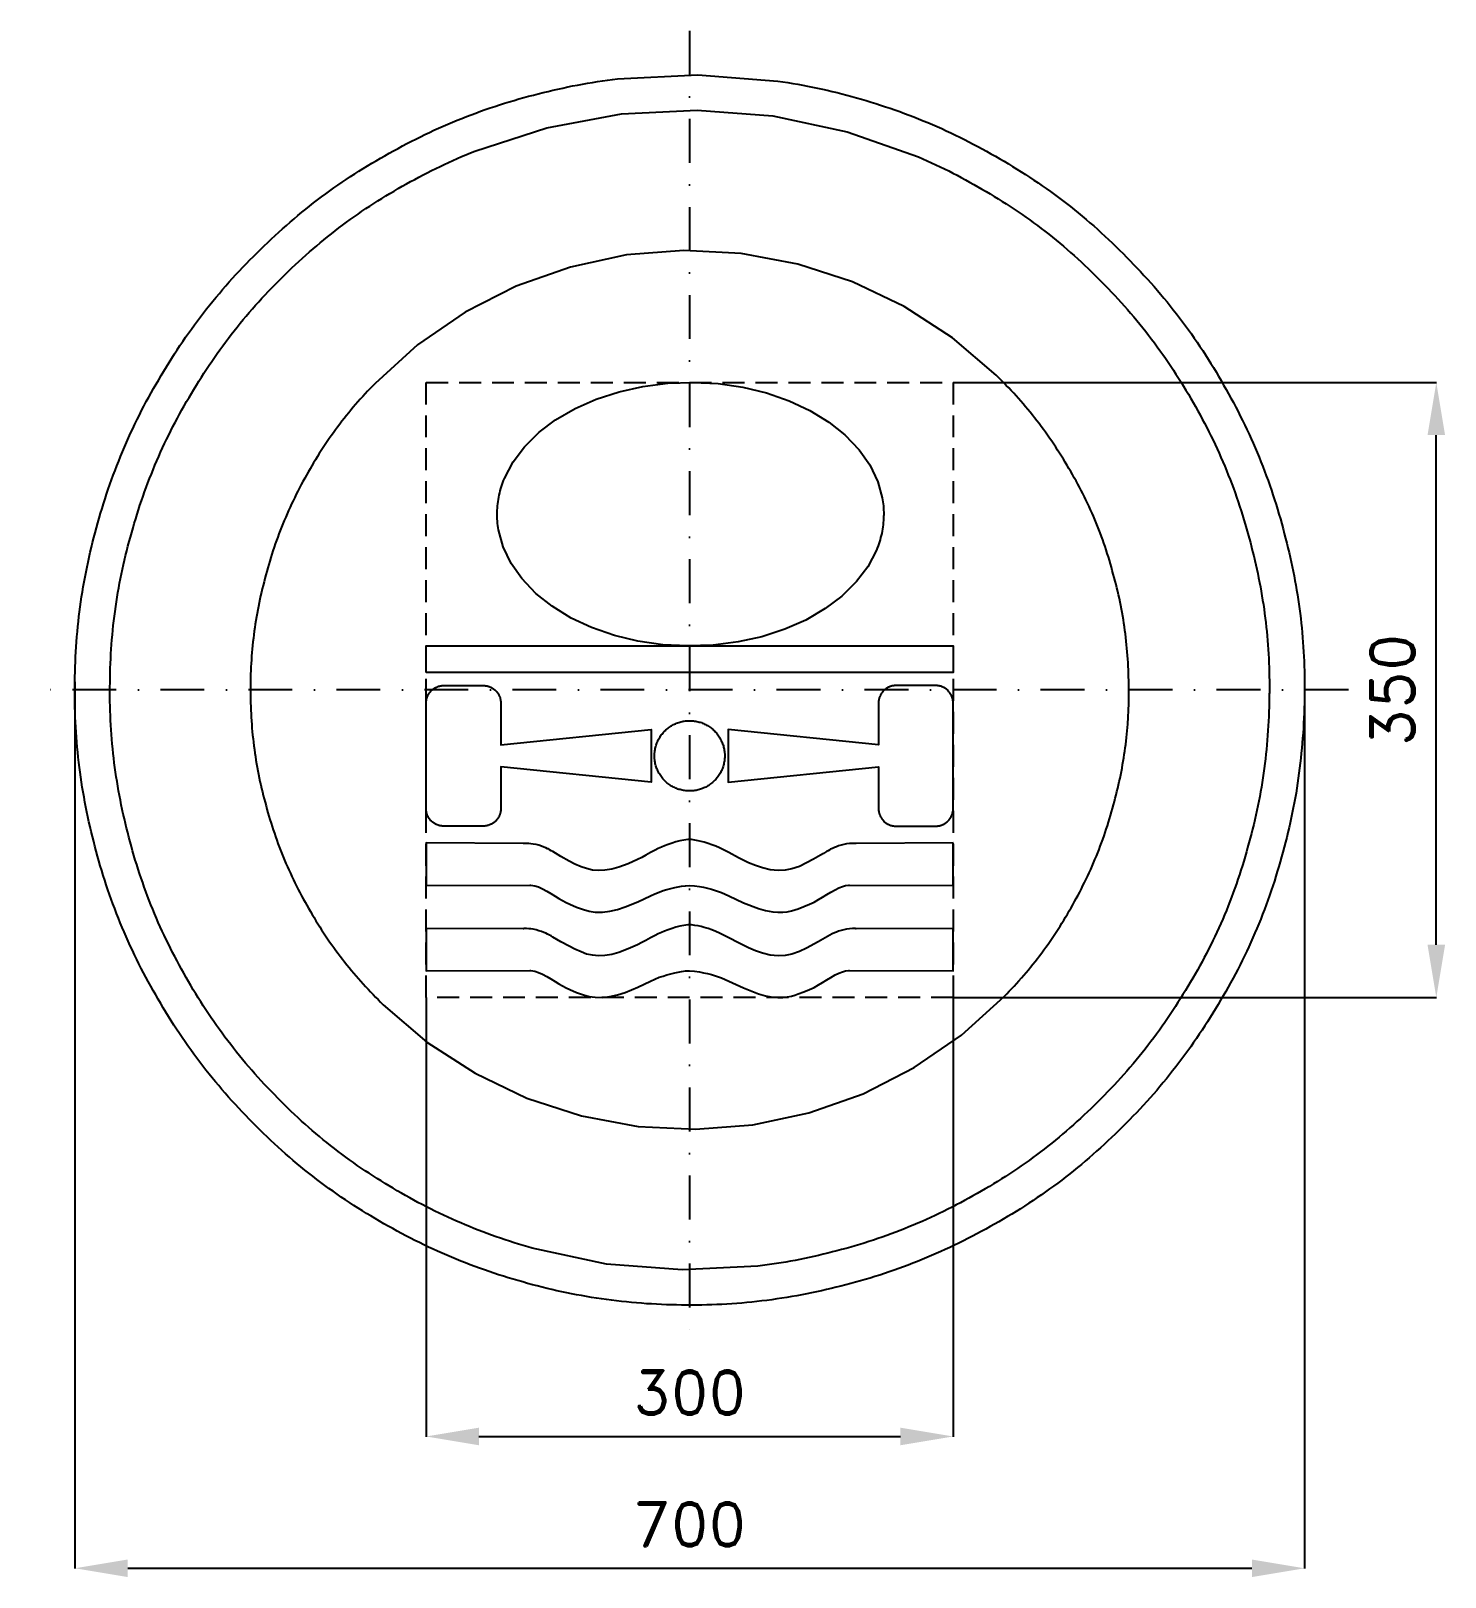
# Model space of a CAD drawing. Header units: millimetres. Extents: x -375 to 430, y -505 to 375.
import ezdxf

# ---------------------------------------------------------------- set-up
doc = ezdxf.new("R2010")
doc.units = ezdxf.units.MM
doc.header["$LTSCALE"] = 5
doc.linetypes.add('ČERCHOVANÁX2', pattern=[2, 1, -0.5, 0, -0.5])
doc.linetypes.add('ČÁRKOVANÁX2', pattern=[1.5, 1, -0.5])
doc.layers.add('Kóty', color=2, linetype='Continuous')
doc.layers.add('Značka', color=7, linetype='Continuous')
doc.styles.get("Standard").update_dxf_attribs({"font": 'romand.shx', "height": 25})
doc.dimstyles.get("Standard").update_dxf_attribs({"dimtxt": 25, "dimasz": 30, "dimexe": 0.18, "dimexo": 0.0625, "dimgap": 12.5, "dimtad": 1, "dimdec": 0, "dimzin": 0, "dimdsep": 46, "dimtxsty": 'Standard', "dimcen": 0.09, "dimadec": 0, "dimazin": 0, "dimtfac": 1, "dimtdec": 0, "dimtofl": 0, "dimtmove": 0, "dimatfit": 3, "dimfxl": 1, "dimtolj": 1, "dimtzin": 0, "dimarcsym": 0})

msp = doc.modelspace()

# ---------------------------------------------------------------- blocks, each defined once
blk = doc.blocks.new('*D2')
at = {"layer": 'Defpoints', "color": 0, "transparency": 16777216}
for p in [(-349.92, 4.7), (350.05, 0.12), (350.05, -499.82)]:
    blk.add_point(p, dxfattribs=at)
at = {"layer": 'Kóty', "color": 0, "lineweight": -2, "transparency": 16777216}
for p, q in [((-349.92, 4.64), (-349.92, -500)), ((350.05, 0.06), (350.05, -500)), ((-319.92, -499.82), (320.05, -499.82))]:
    blk.add_line(p, q, dxfattribs=at)
at = {"layer": 'Kóty', "color": 0, "transparency": 16777216}
for points in [[(-319.92, -494.82), (-319.92, -504.82), (-349.92, -499.82)], [(320.05, -494.82), (320.05, -504.82), (350.05, -499.82)]]:
    blk.add_solid(points, dxfattribs=at)
at = {"layer": 'Kóty', "color": 0, "transparency": 16777216, "insert": (0.06, -474.82), "char_height": 25, "attachment_point": 5}
blk.add_mtext('\\A1;700', dxfattribs=at)
blk = doc.blocks.new('*D3')
at = {"layer": 'Defpoints', "color": 0, "transparency": 16777216}
for p in [(150, 175), (425.04, 175), (150, -175)]:
    blk.add_point(p, dxfattribs=at)
at = {"layer": 'Kóty', "color": 0, "lineweight": -2, "transparency": 16777216}
for p, q in [((150.06, 175), (425.22, 175)), ((425.04, -145), (425.04, 145)), ((150.06, -175), (425.22, -175))]:
    blk.add_line(p, q, dxfattribs=at)
at = {"layer": 'Kóty', "color": 0, "transparency": 16777216}
for points in [[(420.04, 145), (430.04, 145), (425.04, 175)], [(420.04, -145), (430.04, -145), (425.04, -175)]]:
    blk.add_solid(points, dxfattribs=at)
at = {"layer": 'Kóty', "color": 0, "transparency": 16777216, "insert": (400.04, 0), "char_height": 25, "attachment_point": 5, "rotation": 90}
blk.add_mtext('\\A1;350', dxfattribs=at)
blk = doc.blocks.new('*D4')
at = {"layer": 'Defpoints', "color": 0, "transparency": 16777216}
for p in [(-150, -175), (150, -175), (150, -424.82)]:
    blk.add_point(p, dxfattribs=at)
at = {"layer": 'Kóty', "color": 0, "lineweight": -2, "transparency": 16777216}
for p, q in [((-150, -175.06), (-150, -425)), ((150, -175.06), (150, -425)), ((-120, -424.82), (120, -424.82))]:
    blk.add_line(p, q, dxfattribs=at)
at = {"layer": 'Kóty', "color": 0, "transparency": 16777216}
for points in [[(-120, -419.82), (-120, -429.82), (-150, -424.82)], [(120, -419.82), (120, -429.82), (150, -424.82)]]:
    blk.add_solid(points, dxfattribs=at)
at = {"layer": 'Kóty', "color": 0, "transparency": 16777216, "insert": (0, -399.82), "char_height": 25, "attachment_point": 5}
blk.add_mtext('\\A1;300', dxfattribs=at)

# ---------------------------------------------------------------- dimensions: what is measured, and where the dimension line sits
at = {"layer": 'Kóty'}
dim = msp.add_linear_dim(base=(425.04, 175), p1=(150, -175), p2=(150, 175), angle=90, dimstyle='Standard', dxfattribs=at)
dim.commit()
dim.dimension.update_dxf_attribs({"geometry": '*D3', "text_midpoint": (400.04, 0)})
for base, p1, p2, picture, middle in [((350.05, -499.82), (-349.92, 4.7), (350.05, 0.12), '*D2', (0.06, -474.82)), ((150, -424.82), (-150, -175), (150, -175), '*D4', (0, -399.82))]:
    dim = msp.add_linear_dim(base=base, p1=p1, p2=p2, dimstyle='Standard', dxfattribs=at)
    dim.commit()
    dim.dimension.update_dxf_attribs({"geometry": picture, "text_midpoint": middle})

# ---------------------------------------------------------------- linework, layer by layer
at = {"layer": 'Značka', "color": 6, "linetype": 'ČERCHOVANÁX2', "lineweight": 25, "ltscale": 5}
for p, q in [((0, 375), (0, -375)), ((375, 0), (-375, 0))]:
    msp.add_line(p, q, dxfattribs=at)
at = {"layer": 'Značka', "color": 5}
for points in [[(350, 0, -0.001601), (349.99, -2.3), (349.97, -4.6, -0.03217), (346.49, -50.2, -0.035729), (336.86, -95, -0.036679), (321.83, -138.3, -0.034743), (300.79, -179, -0.034021), (274.96, -216.8, -0.034461), (244.23, -250.7, -0.034568), (209.51, -280.6, -0.034426), (171.02, -305.4, -0.03443), (129.75, -325.2, -0.034436), (86.15, -339.2, -0.034403), (41.16, -347.7, -0.034423), (-4.58, -350, -0.03444), (-50.24, -346.5, -0.034449), (-95, -336.9, -0.034466), (-138.22, -321.7, -0.034381), (-178.95, -300.8, -0.034408), (-216.78, -275, -0.034468), (-250.71, -244.2, -0.034408), (-280.56, -209.5, -0.03441), (-305.37, -171, -0.034426), (-325.22, -129.8, -0.034407), (-339.23, -86.2, -0.03442), (-347.72, -41.2, -0.034412), (-349.97, 4.6, -0.034413), (-346.53, 50.2, -0.034426), (-336.86, 95, -0.03441), (-321.72, 138.2, -0.034392), (-300.79, 179, -0.03442), (-274.98, 216.8, -0.034413), (-244.23, 250.7, -0.034435), (-209.5, 280.6, -0.034388), (-171.02, 305.4, -0.034447), (-129.75, 325.2, -0.034437), (-86.15, 339.2, -0.034402), (-41.16, 347.7), (4.58, 350), (50.24, 346.5, -0.034448), (95, 336.9, -0.034389), (138.22, 321.7, -0.034386), (178.95, 300.8, -0.034378), (216.77, 275, -0.03441), (250.71, 244.2, -0.034411), (280.57, 209.5, -0.034477), (305.37, 171, -0.034443), (325.2, 129.8, -0.034086), (339.23, 86.2, -0.032779), (347.51, 43.4, -0.034262), (350, 0)], [(110.45, 100, -0.002508), (110.45, 99.5), (110.44, 99, -0.047227), (109.31, 89.1, -0.048695), (106.32, 79.6), (101.46, 70.1), (94.99, 61.7), (86.63, 53.3), (77.21, 46.3), (66.05, 39.7), (54.2, 34.6), (41.05, 30.3), (27.53, 27.3), (13.33, 25.5), (-0.99, 25), (-15.26, 25.7), (-29.41, 27.8), (-42.8, 31), (-55.79, 35.5), (-67.42, 40.9), (-78.34, 47.7), (-87.49, 54.9), (-95.52, 63.4), (-101.64, 72), (-106.16, 81.5), (-108.81, 91.1, -0.050757), (-109.54, 101, -0.050709), (-108.43, 110.9, -0.047107), (-105.42, 120.4), (-100.52, 129.8), (-94.08, 138.3), (-85.73, 146.7), (-76.3, 153.7), (-65.14, 160.2), (-53.29, 165.4), (-40.14, 169.7), (-26.62, 172.7), (-12.42, 174.5), (1.89, 175), (16.17, 174.3), (30.31, 172.2), (43.7, 169), (56.7, 164.5), (68.33, 159.1), (79.25, 152.3), (88.4, 145.1), (96.43, 136.6), (102.54, 128), (107.07, 118.5), (109.65, 109.4, -0.050378), (110.45, 100)]]:
    msp.add_lwpolyline(points, format="xyb", dxfattribs=at)
at = {"layer": 'Značka', "color": 1}
for points in [[(330, 0, -0.001695), (329.99, -2.2), (329.97, -4.3, -0.03217), (326.69, -47.3, -0.035726), (317.61, -89.6, -0.036664), (303.44, -130.4, -0.034751), (283.6, -168.7, -0.034018), (259.25, -204.4, -0.03446), (230.27, -236.4, -0.034573), (197.54, -264.5, -0.034452), (161.25, -287.9, -0.034372), (122.33, -306.6, -0.034434), (81.23, -319.8, -0.034419), (38.8, -327.9), (-4.32, -330), (-47.37, -326.7), (-89.58, -317.6, -0.034449), (-130.32, -303.3, -0.034463), (-168.73, -283.6, -0.034408), (-204.39, -259.3, -0.034405), (-236.38, -230.3, -0.034408), (-264.53, -197.5, -0.034408), (-287.92, -161.2, -0.034447), (-306.64, -122.3, -0.034431), (-319.85, -81.2, -0.034408), (-327.85, -38.8, -0.034415), (-329.97, 4.3, -0.034411), (-326.73, 47.4, -0.034417), (-317.61, 89.6, -0.03442), (-303.33, 130.3, -0.034408), (-283.6, 168.7, -0.034423), (-259.27, 204.4, -0.034409), (-230.27, 236.4, -0.034406), (-197.53, 264.5, -0.034449), (-161.25, 287.9, -0.03439), (-122.34, 306.6), (-81.23, 319.8), (-38.8, 327.9), (4.32, 330), (47.37, 326.7), (89.58, 317.6), (130.32, 303.3, -0.034388), (168.73, 283.6, -0.034451), (204.39, 259.3, -0.034418), (236.38, 230.3, -0.034407), (264.53, 197.5, -0.034474), (287.92, 161.2, -0.034442), (306.62, 122.3, -0.034075), (319.85, 81.2, -0.032805), (327.65, 40.9, -0.034264), (330, 0)], [(250, 0), (249.99, 1.6), (249.98, 3.3, 0.032169), (247.49, 35.9, 0.035735), (240.61, 67.9, 0.036679), (229.88, 98.8, 0.03473), (214.85, 127.8, 0.034036), (196.4, 154.8, 0.034444), (174.45, 179.1), (149.65, 200.4), (122.16, 218.1), (92.68, 232.3), (61.54, 242.3), (29.4, 248.4), (-3.27, 250), (-35.89, 247.5), (-67.86, 240.6), (-98.73, 229.8), (-127.82, 214.9), (-154.84, 196.4), (-179.08, 174.4, 0.034398), (-200.4, 149.6, 0.034393), (-218.12, 122.2, 0.034407), (-232.3, 92.7, 0.034427), (-242.31, 61.5, 0.034409), (-248.37, 29.4, 0.03442), (-249.98, -3.3, 0.034428), (-247.52, -35.9, 0.03443), (-240.61, -67.9, 0.034438), (-229.8, -98.7, 0.034395), (-214.85, -127.8, 0.034408), (-196.41, -154.8, 0.034385), (-174.45, -179.1), (-149.65, -200.4), (-122.16, -218.1), (-92.68, -232.3), (-61.54, -242.3), (-29.4, -248.4), (3.27, -250), (35.89, -247.5), (67.86, -240.6), (98.73, -229.8), (127.82, -214.9), (154.84, -196.4), (179.08, -174.4, 0.034397), (200.4, -149.6, 0.034505), (218.12, -122.2, 0.034401), (232.29, -92.7, 0.034083), (242.31, -61.5, 0.032811), (248.22, -31, 0.034279), (250, 0)]]:
    msp.add_lwpolyline(points, format="xyb", dxfattribs=at)
at = {"layer": 'Značka', "color": 6, "linetype": 'ČÁRKOVANÁX2', "ltscale": 2.5}
msp.add_lwpolyline([(150, -175), (-150, -175), (-150, 175), (150, 175), (150, -175)], dxfattribs=at)
at = {"layer": 'Značka', "color": 5}
for points in [[(-150, 10), (-150, 25), (150, 25), (150, 10), (-150, 10)], [(-150, -67.5), (-150, -7.5), (-150, -7.4), (-150, -7.2), (-150, -7.2), (-149.99, -7.1), (-149.98, -6.8), (-149.96, -6.6), (-149.93, -6.3), (-149.88, -5.9), (-149.83, -5.6), (-149.76, -5.3), (-149.68, -5), (-149.59, -4.7), (-149.49, -4.3), (-149.39, -4), (-149.27, -3.7), (-149.14, -3.4), (-149, -3.1), (-148.85, -2.8), (-148.69, -2.6), (-148.53, -2.3), (-148.35, -2), (-148.17, -1.7), (-147.98, -1.5), (-147.78, -1.2), (-147.57, -1), (-147.35, -0.7), (-147.12, -0.5), (-146.88, -0.2), (-146.64, 0), (-146.4, 0.2), (-146.14, 0.4), (-145.88, 0.6), (-145.61, 0.8), (-145.34, 1), (-145.06, 1.1), (-144.77, 1.3), (-144.48, 1.4), (-144.19, 1.6), (-143.89, 1.7), (-143.59, 1.8), (-143.28, 2), (-142.97, 2.1), (-142.65, 2.1), (-142.34, 2.2), (-142.08, 2.3), (-141.82, 2.3), (-141.56, 2.4), (-141.29, 2.4), (-141.03, 2.5), (-140.77, 2.5), (-140.56, 2.5), (-140.35, 2.5), (-140.29, 2.5), (-140.24, 2.5), (-140.12, 2.5), (-140, 2.5), (-117.51, 2.5), (-117.37, 2.5), (-117.24, 2.5), (-117.18, 2.5), (-117.11, 2.5), (-116.85, 2.5), (-116.59, 2.5), (-116.27, 2.4), (-115.94, 2.4), (-115.62, 2.3), (-115.3, 2.3), (-114.98, 2.2), (-114.67, 2.1), (-114.35, 2), (-114.04, 1.9), (-113.74, 1.8), (-113.44, 1.6), (-113.14, 1.5), (-112.85, 1.4), (-112.56, 1.2), (-112.28, 1), (-112, 0.9), (-111.73, 0.7), (-111.47, 0.5), (-111.21, 0.3), (-110.96, 0.1), (-110.72, -0.2), (-110.48, -0.4), (-110.25, -0.6), (-110.03, -0.9), (-109.82, -1.1), (-109.61, -1.4), (-109.41, -1.6), (-109.22, -1.9), (-109.05, -2.2), (-108.88, -2.4), (-108.72, -2.7), (-108.57, -3), (-108.42, -3.3), (-108.29, -3.6), (-108.17, -3.9), (-108.06, -4.2), (-107.95, -4.5), (-107.86, -4.8), (-107.78, -5.2), (-107.72, -5.4), (-107.67, -5.7), (-107.62, -5.9), (-107.59, -6.2), (-107.55, -6.5), (-107.53, -6.7), (-107.52, -6.9), (-107.51, -7.2), (-107.51, -7.2), (-107.51, -7.3), (-107.51, -7.4), (-107.51, -7.5), (-107.51, -31.2), (-21.92, -22.5), (-21.92, -52.5), (-107.51, -43.7), (-107.51, -67.5), (-107.51, -67.6), (-107.51, -67.8), (-107.51, -67.8), (-107.51, -67.9), (-107.53, -68.2), (-107.55, -68.4), (-107.58, -68.7), (-107.63, -69.1), (-107.68, -69.4), (-107.75, -69.7), (-107.83, -70), (-107.92, -70.3), (-108.01, -70.7), (-108.12, -71), (-108.24, -71.3), (-108.36, -71.6), (-108.5, -71.9), (-108.65, -72.2), (-108.81, -72.4), (-108.98, -72.7), (-109.16, -73), (-109.34, -73.3), (-109.53, -73.5), (-109.73, -73.8), (-109.94, -74), (-110.16, -74.3), (-110.39, -74.5), (-110.62, -74.8), (-110.86, -75), (-111.11, -75.2), (-111.36, -75.4), (-111.63, -75.6), (-111.89, -75.8), (-112.17, -76), (-112.45, -76.1), (-112.73, -76.3), (-113.02, -76.4), (-113.32, -76.6), (-113.62, -76.7), (-113.92, -76.8), (-114.23, -77), (-114.54, -77.1), (-114.85, -77.1), (-115.17, -77.2), (-115.43, -77.3), (-115.69, -77.3), (-115.95, -77.4), (-116.21, -77.4), (-116.48, -77.5), (-116.74, -77.5), (-116.95, -77.5), (-117.16, -77.5), (-117.21, -77.5), (-117.27, -77.5), (-117.39, -77.5), (-117.51, -77.5), (-140, -77.5), (-140.13, -77.5), (-140.26, -77.5), (-140.33, -77.5), (-140.39, -77.5), (-140.66, -77.5), (-140.92, -77.5), (-141.24, -77.4), (-141.57, -77.4), (-141.89, -77.3), (-142.21, -77.3), (-142.53, -77.2), (-142.84, -77.1), (-143.15, -77), (-143.46, -76.9), (-143.77, -76.8), (-144.07, -76.6), (-144.37, -76.5), (-144.66, -76.4), (-144.94, -76.2), (-145.23, -76), (-145.5, -75.9), (-145.77, -75.7), (-146.04, -75.5), (-146.3, -75.3), (-146.55, -75.1), (-146.79, -74.8), (-147.03, -74.6), (-147.25, -74.4), (-147.48, -74.1), (-147.69, -73.9), (-147.9, -73.6), (-148.09, -73.4), (-148.28, -73.1), (-148.46, -72.8), (-148.63, -72.6), (-148.79, -72.3), (-148.94, -72), (-149.08, -71.7), (-149.22, -71.4), (-149.34, -71.1), (-149.45, -70.8), (-149.55, -70.5), (-149.64, -70.2), (-149.72, -69.8), (-149.78, -69.6), (-149.84, -69.3), (-149.88, -69.1), (-149.92, -68.8), (-149.95, -68.5), (-149.98, -68.3), (-149.99, -68.1), (-150, -67.8), (-150, -67.8), (-150, -67.7), (-150, -67.6), (-150, -67.5)], [(150, -67.5), (150, -7.5), (150, -7.4), (150, -7.2), (150, -7.2), (149.99, -7.1), (149.98, -6.8), (149.96, -6.6), (149.93, -6.3), (149.88, -5.9), (149.83, -5.6), (149.76, -5.3), (149.68, -5), (149.59, -4.7), (149.49, -4.3), (149.39, -4), (149.27, -3.7), (149.14, -3.4), (149, -3.1), (148.85, -2.8), (148.69, -2.6), (148.53, -2.3), (148.35, -2), (148.17, -1.7), (147.98, -1.5), (147.78, -1.2), (147.57, -1), (147.35, -0.7), (147.12, -0.5), (146.88, -0.2), (146.64, 0), (146.4, 0.2), (146.14, 0.4), (145.88, 0.6), (145.61, 0.8), (145.34, 1), (145.06, 1.1), (144.77, 1.3), (144.48, 1.4), (144.19, 1.6), (143.89, 1.7), (143.59, 1.8), (143.28, 2), (142.97, 2.1), (142.65, 2.1), (142.34, 2.2), (142.08, 2.3), (141.82, 2.3), (141.56, 2.4), (141.29, 2.4), (141.03, 2.5), (140.77, 2.5), (140.56, 2.5), (140.35, 2.5), (140.29, 2.5), (140.24, 2.5), (140.12, 2.5), (140, 2.5), (117.51, 2.5), (117.37, 2.5), (117.24, 2.5), (117.18, 2.5), (117.11, 2.5), (116.85, 2.5), (116.59, 2.5), (116.27, 2.4), (115.94, 2.4), (115.62, 2.3), (115.3, 2.3), (114.98, 2.2), (114.67, 2.1), (114.35, 2), (114.04, 1.9), (113.74, 1.8), (113.44, 1.6), (113.14, 1.5), (112.85, 1.4), (112.56, 1.2), (112.28, 1), (112, 0.9), (111.73, 0.7), (111.47, 0.5), (111.21, 0.3), (110.96, 0.1), (110.72, -0.2), (110.48, -0.4), (110.25, -0.6), (110.03, -0.9), (109.82, -1.1), (109.61, -1.4), (109.41, -1.6), (109.22, -1.9), (109.05, -2.2), (108.88, -2.4), (108.72, -2.7), (108.57, -3), (108.42, -3.3), (108.29, -3.6), (108.17, -3.9), (108.06, -4.2), (107.95, -4.5), (107.86, -4.8), (107.78, -5.2), (107.72, -5.4), (107.67, -5.7), (107.62, -5.9), (107.59, -6.2), (107.55, -6.5), (107.53, -6.7), (107.52, -6.9), (107.51, -7.2), (107.51, -7.2), (107.51, -7.3), (107.51, -7.4), (107.51, -7.5), (107.51, -31.2), (21.92, -22.5), (21.92, -52.5), (107.51, -43.7), (107.51, -67.5), (107.51, -67.6), (107.51, -67.8), (107.51, -67.8), (107.51, -67.9), (107.53, -68.2), (107.55, -68.4), (107.58, -68.7), (107.63, -69.1), (107.68, -69.4), (107.75, -69.7), (107.83, -70), (107.92, -70.3), (108.01, -70.7), (108.12, -71), (108.24, -71.3), (108.36, -71.6), (108.5, -71.9), (108.65, -72.2), (108.81, -72.4), (108.98, -72.7), (109.16, -73), (109.34, -73.3), (109.53, -73.5), (109.73, -73.8), (109.94, -74), (110.16, -74.3), (110.39, -74.5), (110.62, -74.8), (110.86, -75), (111.11, -75.2), (111.36, -75.4), (111.63, -75.6), (111.89, -75.8), (112.17, -76), (112.45, -76.1), (112.73, -76.3), (113.02, -76.4), (113.32, -76.6), (113.62, -76.7), (113.92, -76.8), (114.23, -77), (114.54, -77.1), (114.85, -77.1), (115.17, -77.2), (115.43, -77.3), (115.69, -77.3), (115.95, -77.4), (116.21, -77.4), (116.48, -77.5), (116.74, -77.5), (116.95, -77.5), (117.16, -77.5), (117.21, -77.5), (117.27, -77.5), (117.39, -77.5), (117.51, -77.5), (140, -77.5), (140.13, -77.5), (140.26, -77.5), (140.33, -77.5), (140.39, -77.5), (140.66, -77.5), (140.92, -77.5), (141.24, -77.4), (141.57, -77.4), (141.89, -77.3), (142.21, -77.3), (142.53, -77.2), (142.84, -77.1), (143.15, -77), (143.46, -76.9), (143.77, -76.8), (144.07, -76.6), (144.37, -76.5), (144.66, -76.4), (144.94, -76.2), (145.23, -76), (145.5, -75.9), (145.77, -75.7), (146.04, -75.5), (146.3, -75.3), (146.55, -75.1), (146.79, -74.8), (147.03, -74.6), (147.25, -74.4), (147.48, -74.1), (147.69, -73.9), (147.9, -73.6), (148.09, -73.4), (148.28, -73.1), (148.46, -72.8), (148.63, -72.6), (148.79, -72.3), (148.94, -72), (149.08, -71.7), (149.22, -71.4), (149.34, -71.1), (149.45, -70.8), (149.55, -70.5), (149.64, -70.2), (149.72, -69.8), (149.78, -69.6), (149.84, -69.3), (149.88, -69.1), (149.92, -68.8), (149.95, -68.5), (149.98, -68.3), (149.99, -68.1), (150, -67.8), (150, -67.8), (150, -67.7), (150, -67.6), (150, -67.5)], [(19.97, -37.5), (19.97, -37.6), (19.97, -37.8), (19.97, -37.9), (19.96, -38), (19.95, -38.5), (19.91, -39.1), (19.85, -39.7), (19.77, -40.4), (19.67, -41), (19.54, -41.7), (19.39, -42.3), (19.22, -42.9), (19.04, -43.6), (18.84, -44.2), (18.61, -44.8), (18.36, -45.4), (18.09, -46), (17.8, -46.6), (17.49, -47.2), (17.16, -47.7), (16.82, -48.3), (16.46, -48.8), (16.08, -49.4), (15.68, -49.9), (15.27, -50.4), (14.84, -50.9), (14.39, -51.4), (13.93, -51.8), (13.45, -52.3), (12.97, -52.7), (12.46, -53.1), (11.95, -53.5), (11.41, -53.9), (10.87, -54.3), (10.31, -54.6), (9.75, -55), (9.17, -55.3), (8.59, -55.6), (7.99, -55.8), (7.39, -56.1), (6.78, -56.3), (6.16, -56.5), (5.53, -56.7), (4.9, -56.9), (4.26, -57), (3.62, -57.2), (2.98, -57.3), (2.33, -57.4), (1.68, -57.4), (1.02, -57.5), (0.37, -57.5), (-0.29, -57.5), (-0.94, -57.5), (-1.59, -57.4), (-2.25, -57.4), (-2.9, -57.3), (-3.54, -57.2), (-4.18, -57.1), (-4.82, -56.9), (-5.45, -56.7), (-6.08, -56.6), (-6.7, -56.4), (-7.32, -56.1), (-7.92, -55.9), (-8.52, -55.6), (-9.11, -55.3), (-9.68, -55), (-10.25, -54.7), (-10.81, -54.3), (-11.35, -54), (-11.89, -53.6), (-12.41, -53.2), (-12.92, -52.8), (-13.41, -52.4), (-13.89, -51.9), (-14.35, -51.5), (-14.8, -51), (-15.24, -50.5), (-15.65, -50), (-16.05, -49.5), (-16.44, -48.9), (-16.8, -48.4), (-17.15, -47.8), (-17.47, -47.3), (-17.79, -46.7), (-18.08, -46.1), (-18.35, -45.5), (-18.61, -44.9), (-18.84, -44.3), (-19.05, -43.7), (-19.24, -43.1), (-19.41, -42.4), (-19.56, -41.8), (-19.69, -41.1), (-19.8, -40.5), (-19.89, -39.9), (-19.96, -39.2), (-20, -38.5), (-20.02, -37.9), (-20.02, -37.2), (-20, -36.6), (-19.97, -35.9), (-19.91, -35.3), (-19.82, -34.6), (-19.72, -34), (-19.59, -33.3), (-19.44, -32.7), (-19.27, -32.1), (-19.09, -31.4), (-18.88, -30.8), (-18.65, -30.2), (-18.41, -29.6), (-18.14, -29), (-17.85, -28.4), (-17.54, -27.8), (-17.21, -27.3), (-16.87, -26.7), (-16.51, -26.2), (-16.13, -25.6), (-15.74, -25.1), (-15.32, -24.6), (-14.89, -24.1), (-14.44, -23.6), (-13.98, -23.2), (-13.5, -22.7), (-13.02, -22.3), (-12.51, -21.9), (-12, -21.5), (-11.46, -21.1), (-10.92, -20.7), (-10.36, -20.4), (-9.8, -20), (-9.22, -19.7), (-8.64, -19.4), (-8.04, -19.2), (-7.44, -18.9), (-6.83, -18.7), (-6.21, -18.5), (-5.58, -18.3), (-4.95, -18.1), (-4.31, -18), (-3.67, -17.8), (-3.03, -17.7), (-2.38, -17.6), (-1.73, -17.6), (-1.07, -17.5), (-0.42, -17.5), (0.24, -17.5), (0.89, -17.5), (1.54, -17.6), (2.2, -17.6), (2.85, -17.7), (3.49, -17.8), (4.13, -17.9), (4.77, -18.1), (5.4, -18.3), (6.03, -18.4), (6.65, -18.6), (7.27, -18.9), (7.87, -19.1), (8.47, -19.4), (9.06, -19.7), (9.63, -20), (10.2, -20.3), (10.76, -20.7), (11.3, -21), (11.84, -21.4), (12.36, -21.8), (12.87, -22.2), (13.36, -22.6), (13.84, -23.1), (14.3, -23.5), (14.75, -24), (15.19, -24.5), (15.6, -25), (16, -25.5), (16.39, -26.1), (16.75, -26.6), (17.1, -27.2), (17.42, -27.7), (17.73, -28.3), (18.03, -28.9), (18.3, -29.5), (18.55, -30.1), (18.79, -30.7), (19, -31.3), (19.19, -31.9), (19.36, -32.6), (19.5, -33.2), (19.63, -33.8), (19.74, -34.4), (19.83, -35), (19.9, -35.6), (19.94, -36.3), (19.97, -36.8), (19.97, -37.3), (19.97, -37.4), (19.97, -37.5)], [(150, -87.1), (94.74, -87.3), (94.51, -87.3), (94.28, -87.3), (92.62, -87.3), (90.97, -87.4), (89.37, -87.6), (87.78, -88), (86.22, -88.3), (84.68, -88.8), (83.52, -89.2), (82.37, -89.7), (81.25, -90.2), (80.15, -90.7), (79.97, -90.8), (79.8, -90.9), (78.87, -91.5), (77.94, -92), (76.18, -93), (74.43, -94.1), (70.55, -96.3), (66.61, -98.4), (62.46, -100.4), (58.13, -101.8), (54.3, -102.6), (50.4, -102.8), (45.92, -102.3), (41.53, -101.3), (37.48, -99.9), (33.55, -98.3), (27.85, -95.5), (22.23, -92.5), (19.62, -91.2), (16.98, -89.9), (14.81, -88.9), (12.61, -88.1), (10.45, -87.3), (8.26, -86.6), (6.53, -86.2), (4.78, -85.8), (2.94, -85.4), (1.08, -85.1), (0.75, -85.1), (0.42, -85.1), (0.42, -85), (0.42, -85), (0.41, -85), (0.37, -85), (0.32, -85), (0.28, -85), (0.24, -85), (0.2, -85), (0.15, -85), (0.12, -85), (0.08, -85), (0.05, -85), (0.01, -85), (0.01, -85), (0, -85), (-0.01, -85), (-0.01, -85), (-0.03, -85), (-0.04, -85), (-0.07, -85), (-0.1, -85), (-0.14, -85), (-0.19, -85), (-0.23, -85), (-0.27, -85), (-0.31, -85), (-0.34, -85), (-0.38, -85), (-0.41, -85), (-0.42, -85), (-0.42, -85), (-0.42, -85.1), (-0.75, -85.1), (-1.08, -85.1), (-3.37, -85.5), (-5.65, -85.9), (-7.84, -86.5), (-10, -87.2), (-12.19, -87.9), (-14.36, -88.8), (-16.11, -89.5), (-17.85, -90.3), (-19.72, -91.2), (-21.57, -92.2), (-21.9, -92.3), (-22.23, -92.5), (-23.55, -93.2), (-24.87, -94), (-27.31, -95.3), (-29.78, -96.5), (-34.95, -98.9), (-40.29, -100.9), (-44.26, -102), (-48.33, -102.6), (-51.83, -102.8), (-55.31, -102.5), (-58.63, -101.7), (-61.85, -100.6), (-65.27, -99.1), (-68.59, -97.4), (-73.28, -94.7), (-77.94, -92), (-78.87, -91.5), (-79.8, -90.9), (-79.97, -90.8), (-80.15, -90.7), (-80.53, -90.5), (-80.9, -90.4), (-81.91, -89.9), (-82.93, -89.4), (-84.4, -88.9), (-85.9, -88.4), (-87.46, -88), (-89.05, -87.7), (-90.32, -87.5), (-91.61, -87.4), (-92.94, -87.3), (-94.28, -87.3), (-94.51, -87.3), (-94.74, -87.3), (-150, -87.1), (-150, -111.3), (-90.99, -111.1), (-90.67, -111.1), (-90.35, -111.1), (-88.19, -111.5), (-86.09, -112.1), (-83.68, -113.2), (-81.36, -114.5), (-78.95, -115.9), (-76.58, -117.3), (-74.53, -118.6), (-72.45, -119.9), (-70.36, -120.9), (-68.23, -121.9), (-64.41, -123.6), (-60.49, -124.9), (-57.17, -125.9), (-53.77, -126.4), (-49.6, -126.5), (-45.44, -125.9), (-41.04, -124.9), (-36.76, -123.5), (-29.47, -120.5), (-22.32, -117.2), (-19.85, -116), (-17.35, -115), (-15.17, -114.2), (-12.95, -113.5), (-10.68, -112.9), (-8.4, -112.4), (-6.54, -112), (-4.68, -111.7), (-2.34, -111.4), (0, -111.2), (2.81, -111.4), (5.61, -111.9), (7.93, -112.3), (10.23, -112.8), (12.5, -113.4), (14.73, -114.1), (16.48, -114.7), (18.2, -115.3), (20.27, -116.2), (22.32, -117.2), (30.6, -121.1), (39.14, -124.3), (43.17, -125.5), (47.3, -126.2), (50.16, -126.5), (53.03, -126.5), (55.49, -126.2), (57.92, -125.7), (59.85, -125.1), (61.76, -124.5), (65.03, -123.3), (68.23, -121.9), (70.83, -120.7), (73.34, -119.3), (75.69, -117.9), (78.01, -116.4), (80.37, -115), (82.79, -113.7), (84.86, -112.7), (87.01, -111.8), (88.66, -111.3), (90.35, -111.1), (90.67, -111.1), (90.99, -111.1), (150, -111.3), (150, -87.1)], [(150, -135.7), (94.74, -135.9), (94.51, -135.9), (94.28, -135.8), (92.62, -135.8), (90.97, -136), (89.36, -136.2), (87.78, -136.5), (86.22, -136.9), (84.68, -137.3), (83.52, -137.8), (82.37, -138.2), (81.07, -138.8), (79.8, -139.5), (73.23, -143.3), (66.61, -147), (62.47, -148.9), (58.13, -150.4), (54.3, -151.1), (50.4, -151.3), (45.92, -150.9), (41.53, -149.8), (37.48, -148.5), (33.55, -146.8), (27.85, -144), (22.23, -141), (19.62, -139.7), (16.98, -138.4), (14.81, -137.5), (12.61, -136.6), (10.45, -135.8), (8.26, -135.2), (6.53, -134.7), (4.78, -134.3), (2.94, -134), (1.08, -133.7), (0.75, -133.7), (0.42, -133.6), (0.42, -133.5), (0.42, -133.5), (0.41, -133.5), (0.37, -133.6), (0.32, -133.6), (0.28, -133.6), (0.24, -133.6), (0.2, -133.6), (0.15, -133.6), (0.12, -133.6), (0.08, -133.6), (0.05, -133.6), (0.01, -133.6), (0.01, -133.6), (0, -133.6), (-0.01, -133.6), (-0.01, -133.6), (-0.03, -133.6), (-0.04, -133.6), (-0.07, -133.6), (-0.1, -133.6), (-0.14, -133.6), (-0.19, -133.6), (-0.23, -133.6), (-0.27, -133.6), (-0.31, -133.6), (-0.34, -133.6), (-0.38, -133.6), (-0.41, -133.5), (-0.42, -133.5), (-0.42, -133.5), (-0.42, -133.6), (-0.75, -133.7), (-1.08, -133.7), (-3.37, -134), (-5.65, -134.5), (-7.84, -135), (-10, -135.7), (-12.19, -136.5), (-14.36, -137.3), (-16.11, -138), (-17.85, -138.8), (-19.72, -139.7), (-21.57, -140.7), (-21.9, -140.9), (-22.23, -141), (-23.55, -141.8), (-24.87, -142.5), (-27.31, -143.8), (-29.78, -145.1), (-34.95, -147.4), (-40.29, -149.4), (-44.26, -150.5), (-48.33, -151.2), (-51.83, -151.3), (-55.31, -151), (-58.63, -150.3), (-61.85, -149.1), (-65.27, -147.6), (-68.59, -145.9), (-73.28, -143.3), (-77.94, -140.6), (-78.87, -140), (-79.8, -139.5), (-79.97, -139.4), (-80.15, -139.3), (-80.53, -139.1), (-80.9, -138.9), (-81.91, -138.4), (-82.93, -138), (-84.4, -137.4), (-85.9, -137), (-87.46, -136.6), (-89.05, -136.2), (-90.32, -136), (-91.61, -135.9), (-92.94, -135.8), (-94.28, -135.8), (-94.51, -135.9), (-94.74, -135.9), (-150, -135.7), (-150, -159.8), (-90.99, -159.6), (-90.67, -159.6), (-90.35, -159.7), (-88.19, -160), (-86.09, -160.7), (-83.68, -161.8), (-81.36, -163), (-78.95, -164.4), (-76.58, -165.9), (-74.53, -167.2), (-72.45, -168.4), (-70.37, -169.5), (-68.23, -170.5), (-64.41, -172.1), (-60.49, -173.5), (-57.17, -174.4), (-53.77, -174.9), (-49.6, -175), (-45.44, -174.5), (-41.04, -173.5), (-36.76, -172.1), (-29.47, -169.1), (-22.32, -165.7), (-19.85, -164.6), (-17.35, -163.5), (-15.17, -162.8), (-12.95, -162.1), (-10.68, -161.5), (-8.4, -160.9), (-6.54, -160.6), (-4.68, -160.3), (-2.34, -159.9), (0, -159.8), (2.81, -160), (5.61, -160.4), (7.93, -160.9), (10.23, -161.4), (12.5, -161.9), (14.73, -162.6), (16.48, -163.2), (18.2, -163.9), (20.27, -164.8), (22.32, -165.7), (30.6, -169.6), (39.14, -172.9), (43.17, -174), (47.3, -174.8), (50.16, -175), (53.03, -175), (55.49, -174.7), (57.92, -174.2), (59.85, -173.7), (61.76, -173), (65.03, -171.8), (68.23, -170.5), (70.83, -169.3), (73.34, -167.9), (75.69, -166.5), (78.01, -165), (80.37, -163.6), (82.79, -162.2), (84.86, -161.2), (87.01, -160.4), (88.66, -159.9), (90.35, -159.7), (90.67, -159.6), (90.99, -159.6), (150, -159.8), (150, -135.7)]]:
    msp.add_lwpolyline(points, dxfattribs=at)

msp.set_redraw_order([(e.dxf.handle, doc.entitydb.next_handle()) for e in msp.query("TEXT MTEXT ATTDEF DIMENSION ARC_DIMENSION")])  # texts and dimensions are drawn at this point

doc.saveas('drawing.dxf')
